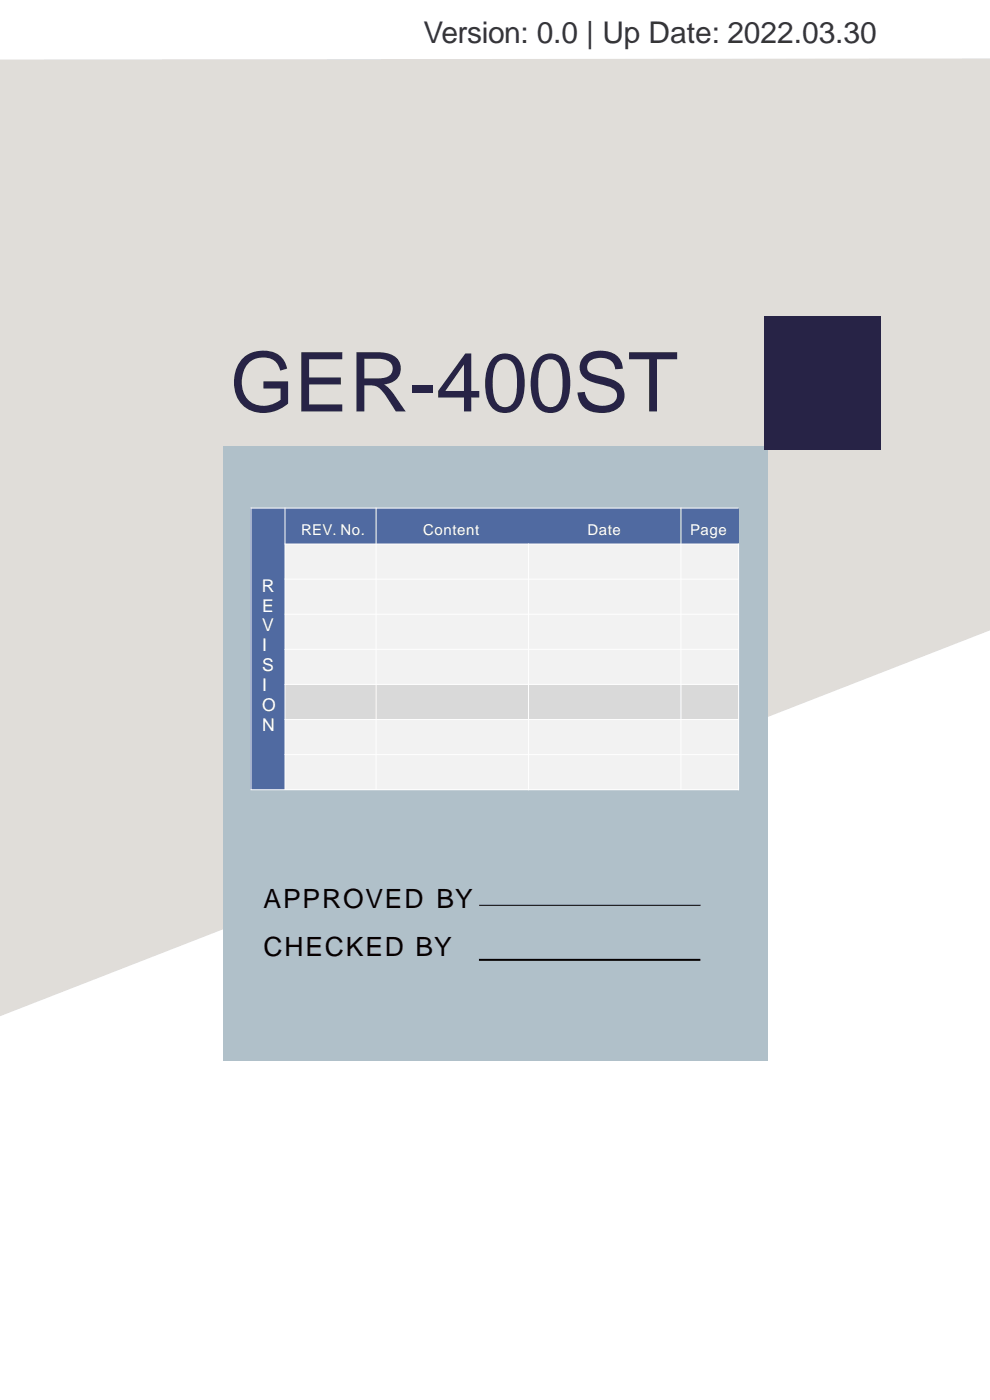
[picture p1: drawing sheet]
<svg xmlns="http://www.w3.org/2000/svg" width="210mm" height="297mm" viewBox="0 0 210 297" stroke-linecap="round" stroke-linejoin="round" font-family="sans-serif">
<defs><g id="words">
<text font-size="17.5" fill="#272346" x="48.8" y="87.3">GER-400ST</text>
<text font-size="6.3" fill="#363636" x="89.8" y="9.1">Version: 0.0 | Up Date: 2022.03.30</text>
<g font-size="5.6" fill="#050100">
<text x="55.9" y="192.6">APPROVED BY</text>
<text x="55.9" y="202.9">CHECKED BY</text>
</g>
<g font-size="3.7" fill="#fff">
<text x="55.5" y="125.5">R</text>
<text x="55.5" y="129.8">E</text>
<text x="55.5" y="134">V</text>
<text x="55.5" y="138.2">I</text>
<text x="55.5" y="142.5">S</text>
<text x="55.5" y="146.7">I</text>
<text x="55.5" y="150.9">O</text>
<text x="55.5" y="155.2">N</text>
</g>
<g font-size="3.2" fill="#fff">
<text x="63.9" y="113.6">REV. No.</text>
<text x="89.7" y="113.6">Content</text>
<text x="124.6" y="113.6">Date</text>
<text x="146.3" y="113.6">Page</text>
</g>
</g></defs>
<path d="M0 12.6l209.9-.2v121.3l-209.9 81.9z" fill-rule="evenodd" fill="#e0ddd9"/>
<path d="M47.2 94.8h115.5v130.4h-115.5z" fill-rule="evenodd" fill="#b0c0c9"/>
<path d="M101.5 203.5h47v.4h-47z" fill-rule="evenodd" fill="#050100"/>
<path d="M162 67.1h24.8v28.4h-24.8z" fill-rule="evenodd" fill="#272346"/>
<g fill="#506aa1">
<path d="M53.2 107.8h7.2v59.8h-7.2z" fill-rule="evenodd"/>
<path d="M60.4 107.8h19.3v7.6h-19.3z" fill-rule="evenodd"/>
<path d="M79.7 107.8h64.7v7.6h-64.7z" fill-rule="evenodd"/>
<path d="M144.4 107.8h12.2v7.6h-12.2z" fill-rule="evenodd"/>
</g>
<g fill="#f2f2f2">
<path d="M60.4 115.4h19.3v7.5h-19.3z" fill-rule="evenodd"/>
<path d="M79.7 115.4h32.4v7.5h-32.4z" fill-rule="evenodd"/>
<path d="M112.1 115.4h32.3v7.5h-32.3z" fill-rule="evenodd"/>
<path d="M144.4 115.4h12.2v7.5h-12.2z" fill-rule="evenodd"/>
<path d="M60.4 122.9h19.3v7.4h-19.3z" fill-rule="evenodd"/>
<path d="M79.7 122.9h32.4v7.4h-32.4z" fill-rule="evenodd"/>
<path d="M112.1 122.9h32.3v7.4h-32.3z" fill-rule="evenodd"/>
<path d="M144.4 122.9h12.2v7.4h-12.2z" fill-rule="evenodd"/>
<path d="M60.4 130.3h19.3v7.5h-19.3z" fill-rule="evenodd"/>
<path d="M79.7 130.3h32.4v7.5h-32.4z" fill-rule="evenodd"/>
<path d="M112.1 130.3h32.3v7.5h-32.3z" fill-rule="evenodd"/>
<path d="M144.4 130.3h12.2v7.5h-12.2z" fill-rule="evenodd"/>
<path d="M60.4 137.8h19.3v7.4h-19.3z" fill-rule="evenodd"/>
<path d="M79.7 137.8h32.4v7.4h-32.4z" fill-rule="evenodd"/>
<path d="M112.1 137.8h32.3v7.4h-32.3z" fill-rule="evenodd"/>
<path d="M144.4 137.8h12.2v7.4h-12.2z" fill-rule="evenodd"/>
</g>
<g fill="#d9d9d9">
<path d="M60.4 145.2h19.3v7.5h-19.3z" fill-rule="evenodd"/>
<path d="M79.7 145.2h32.4v7.5h-32.4z" fill-rule="evenodd"/>
<path d="M112.1 145.2h32.3v7.5h-32.3z" fill-rule="evenodd"/>
<path d="M144.4 145.2h12.2v7.5h-12.2z" fill-rule="evenodd"/>
</g>
<g fill="#f2f2f2">
<path d="M60.4 152.7h19.3v7.4h-19.3z" fill-rule="evenodd"/>
<path d="M79.7 152.7h32.4v7.4h-32.4z" fill-rule="evenodd"/>
<path d="M112.1 152.7h32.3v7.4h-32.3z" fill-rule="evenodd"/>
<path d="M144.4 152.7h12.2v7.4h-12.2z" fill-rule="evenodd"/>
<path d="M60.4 160.1h19.3v7.5h-19.3z" fill-rule="evenodd"/>
<path d="M79.7 160.1h32.4v7.5h-32.4z" fill-rule="evenodd"/>
<path d="M112.1 160.1h32.3v7.5h-32.3z" fill-rule="evenodd"/>
<path d="M144.4 160.1h12.2v7.5h-12.2z" fill-rule="evenodd"/>
</g>
<g fill="none" stroke="#fff" stroke-width=".21">
<path d="M53.1 107.8h103.5M53.2 107.7v60M60.3 115.4h96.4M60.4 107.7v60M79.7 107.7v60M112.1 115.3v52.4M144.4 107.7v60M156.6 115.3v52.4M60.3 122.9h96.4M60.3 130.3h96.4M60.3 137.8h96.4M60.3 145.2h96.4"/>
<path d="M60.3 152.7h96.4M53.1 167.6h103.6M60.3 160.1h96.4"/>
</g>
<path d="M101.6 192.1h46.9" fill="none" stroke="#050100" stroke-width=".21"/>
<use href="#words"/>
</svg>
